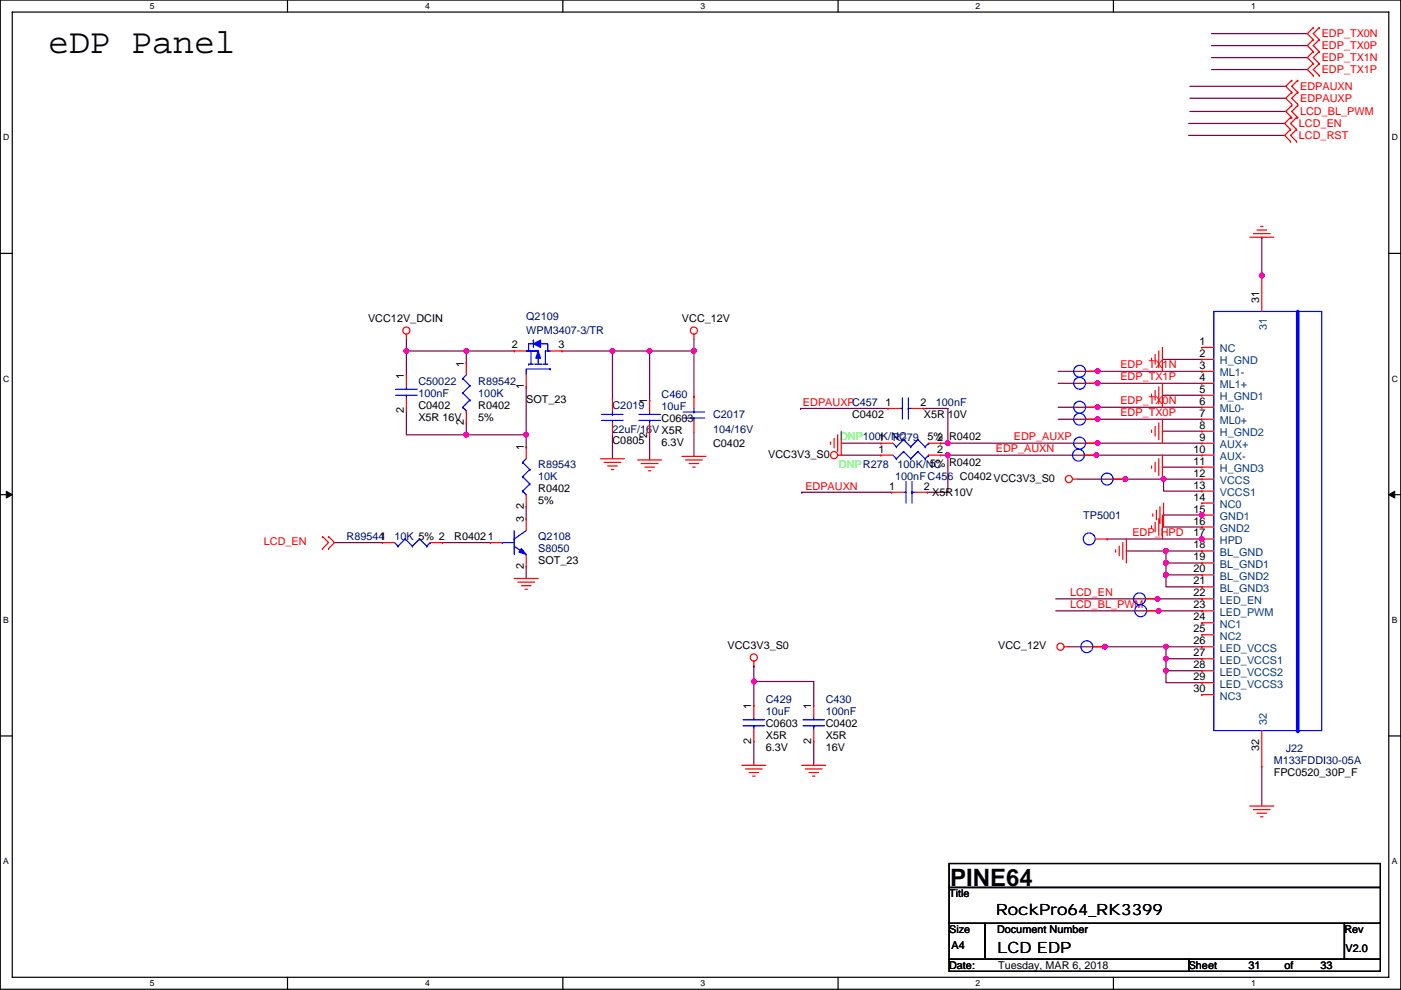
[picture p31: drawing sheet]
<svg xmlns="http://www.w3.org/2000/svg" width="297mm" height="210mm" viewBox="0 0 297 210" stroke-linecap="round" stroke-linejoin="round" font-family="sans-serif">
<defs><g id="words">
<text font-size="7.4" x="10.2" y="11.2">eDP Panel</text>
<text font-size="5.1" x="201.5" y="187.9">PINE64</text>
<g font-size="3.3">
<text x="211.1" y="194.2">RockPro64_RK3399</text>
<text x="211.4" y="202">LCD EDP</text>
</g>
<g font-size="2.3" fill="#f00">
<text x="280.2" y="7.9">EDP_TX0N</text>
<text x="280.2" y="10.5">EDP_TX0P</text>
<text x="280.2" y="13">EDP_TX1N</text>
<text x="280.2" y="15.5">EDP_TX1P</text>
<text x="275.7" y="19.1">EDPAUXN</text>
<text x="275.7" y="21.6">EDPAUXP</text>
<text x="275.4" y="27">LCD_EN</text>
<text x="275.4" y="29.5">LCD_RST</text>
<text x="275.7" y="24.4">LCD_BL_PWM</text>
<text x="237.6" y="78.1">EDP_TX1N</text>
<text x="237.6" y="80.7">EDP_TX1P</text>
<text x="170.2" y="86.1">EDPAUXPC457</text>
<text x="237.6" y="85.8">EDP_TX0N</text>
<text x="237.6" y="88.3">EDP_TX0P</text>
<text x="211.1" y="95.9">EDP_AUXN</text>
<text x="214.9" y="93.4">EDP_AUXP</text>
<text x="170.7" y="103.9">EDPAUXN</text>
<text x="240.1" y="113.7">EDP_HPD</text>
<text x="55.9" y="115.6">LCD_EN</text>
<text x="226.9" y="126.4">LCD_EN</text>
<text x="226.9" y="128.9">LCD_BL_PWM</text>
</g>
<g font-size="2.3">
<text x="267" y="64.3" transform="rotate(-90 267 64.3)">31</text>
<text x="78" y="68.4">VCC12V_DCIN</text>
<text x="144.6" y="68.4">VCC_12V</text>
<text x="98.3" y="77.7" transform="rotate(-90 98.3 77.7)">1</text>
<text x="108.5" y="73.9">2</text>
<text x="118.4" y="73.9">3</text>
<text x="254.3" y="73.2">1</text>
<text x="254.3" y="75.7">2</text>
<text x="85.6" y="80.3" transform="rotate(-90 85.6 80.3)">1</text>
<text x="111" y="82.6" transform="rotate(-90 111 82.6)">1</text>
<text x="254.3" y="78.2">3</text>
<text x="254.3" y="80.8">4</text>
<text x="254.3" y="83.3">5</text>
<text x="85.6" y="87.7" transform="rotate(-90 85.6 87.7)">2</text>
<text x="88.7" y="86.7">C0402</text>
<text x="88.7" y="89.2">X5R 16V</text>
<text x="101.4" y="86.7">R0402</text>
<text x="101.4" y="89.2">5%</text>
<text x="111.6" y="85.4">SOT_23</text>
<text x="137.2" y="85.6" transform="rotate(-90 137.2 85.6)">1</text>
<text x="140.3" y="89.5">C0603</text>
<text x="180.7" y="88.7">C0402</text>
<text x="187.8" y="86.1">1</text>
<text x="195.1" y="86.1">2</text>
<text x="195.9" y="88.7">X5R 10V</text>
<text x="254.3" y="85.9">6</text>
<text x="254.3" y="88.4">7</text>
<text x="98.3" y="90.2" transform="rotate(-90 98.3 90.2)">2</text>
<text x="111" y="95.5" transform="rotate(-90 111 95.5)">1</text>
<text x="129.9" y="94.3">C0805</text>
<text x="137.2" y="93" transform="rotate(-90 137.2 93)">2</text>
<text x="140.3" y="94.5">6.3V</text>
<text x="151.2" y="94.8">C0402</text>
<text x="186.2" y="93.5">1</text>
<text x="196.7" y="93.3">5%</text>
<text x="198.7" y="93.5">2</text>
<text x="201.2" y="93.3">R0402</text>
<text x="254.3" y="90.9">8</text>
<text x="254.3" y="93.5">9</text>
<text x="162.9" y="97.1">VCC3V3_S0</text>
<text x="186.2" y="96">1</text>
<text x="197.2" y="99.1">5%</text>
<text x="198.7" y="96">2</text>
<text x="201.2" y="98.8">R0402</text>
<text x="253" y="96">10</text>
<text x="253" y="98.6">11</text>
<text x="253" y="101.1">12</text>
<text x="111" y="108" transform="rotate(-90 111 108)">2</text>
<text x="114.1" y="104.4">R0402</text>
<text x="114.1" y="107">5%</text>
<text x="188.5" y="103.9">1</text>
<text x="195.9" y="103.9">2</text>
<text x="197.7" y="105.2">X5R10V</text>
<text x="253" y="103.6">13</text>
<text x="253" y="106.2">14</text>
<text x="111" y="110.8" transform="rotate(-90 111 110.8)">3</text>
<text x="253" y="108.7">15</text>
<text x="253" y="111.3">16</text>
<text x="253" y="113.8">17</text>
<text x="96.3" y="114.6">R04021</text>
<text x="114.1" y="119.7">SOT_23</text>
<text x="253" y="116.3">18</text>
<text x="253" y="118.9">19</text>
<text x="111" y="120.7" transform="rotate(-90 111 120.7)">2</text>
<text x="253" y="121.4">20</text>
<text x="253" y="124">21</text>
<text x="253" y="126.5">22</text>
<text x="253" y="129">23</text>
<text x="253" y="131.6">24</text>
<text x="154.2" y="137.7">VCC3V3_S0</text>
<text x="211.6" y="137.7">VCC_12V</text>
<text x="253" y="134.1">25</text>
<text x="253" y="136.7">26</text>
<text x="253" y="139.2">27</text>
<text x="253" y="141.7">28</text>
<text x="253" y="144.3">29</text>
<text x="253" y="146.8">30</text>
<text x="159.3" y="150.4" transform="rotate(-90 159.3 150.4)">1</text>
<text x="162.4" y="154.2">C0603</text>
<text x="172" y="150.4" transform="rotate(-90 172 150.4)">1</text>
<text x="175.1" y="154.2">C0402</text>
<text x="159.3" y="157.8" transform="rotate(-90 159.3 157.8)">2</text>
<text x="162.4" y="156.8">X5R</text>
<text x="162.4" y="159.3">6.3V</text>
<text x="172" y="157.8" transform="rotate(-90 172 157.8)">2</text>
<text x="175.1" y="156.8">X5R</text>
<text x="175.1" y="159.3">16V</text>
<text x="267" y="159.3" transform="rotate(-90 267 159.3)">32</text>
<text x="270.1" y="164.6">FPC0520_30P_F</text>
<text x="201.2" y="190.3">Title</text>
<text x="201.2" y="197.9">Size</text>
<text x="211.4" y="197.9">Document Number</text>
<text x="285" y="197.9">Rev</text>
<text x="201.7" y="201.2">A4</text>
<text x="285.3" y="202">V2.0</text>
<text x="201.2" y="205.5">Date:</text>
<text x="211.6" y="205.5">Tuesday, MAR 6, 2018</text>
<text x="252" y="205.5">Sheet</text>
<text x="264.7" y="205.5">31</text>
<text x="272.3" y="205.5">of</text>
<text x="280" y="205.5">33</text>
</g>
<g font-size="2.3" fill="#000080">
<text x="111.6" y="67.9">Q2109</text>
<text x="111.6" y="70.9">WPM3407-3/TR</text>
<text x="88.7" y="81.6">C50022</text>
<text x="101.4" y="81.6">R89542</text>
<text x="88.7" y="84.1">100nF</text>
<text x="101.4" y="84.1">100K</text>
<text x="129.9" y="86.7">C2019</text>
<text x="140.3" y="84.4">C460</text>
<text x="140.3" y="86.9">10uF</text>
<text x="151.2" y="88.7">C2017</text>
<text x="198.4" y="86.1">100nF</text>
<text x="129.9" y="91.7">22uF/16V X5R</text>
<text x="151.2" y="91.7">104/16V</text>
<text x="189.3" y="93.5">R279</text>
<text x="114.1" y="99.4">R89543</text>
<text x="114.1" y="101.9">10K</text>
<text x="189.8" y="101.9">100nFC456 C0402VCC3V3_S0</text>
<text x="190.3" y="99.4">100K/NC</text>
<text x="229.7" y="110">TP5001</text>
<text x="73.5" y="114.6">R895441</text>
<text x="83.6" y="114.6">10K 5% 2</text>
<text x="114.1" y="114.6">Q2108</text>
<text x="114.1" y="117.1">S8050</text>
<text x="162.4" y="149.1">C429</text>
<text x="175.1" y="149.1">C430</text>
<text x="162.4" y="151.7">10uF</text>
<text x="175.1" y="151.7">100nF</text>
<text x="272.6" y="159.6">J22</text>
<text x="270.1" y="162.1">M133FDDI30-05A</text>
</g>
<g font-size="2.3" fill="#004080">
<text x="268.6" y="69.9" transform="rotate(-90 268.6 69.9)">31</text>
<text x="258.6" y="74.7">NC</text>
<text x="258.6" y="77.3">H_GND</text>
<text x="258.6" y="79.8">ML1-</text>
<text x="258.6" y="82.3">ML1+</text>
<text x="258.6" y="84.9">H_GND1</text>
<text x="258.6" y="87.4">ML0-</text>
<text x="258.6" y="90">ML0+</text>
<text x="258.6" y="92.5">H_GND2</text>
<text x="258.6" y="95">AUX+</text>
<text x="258.6" y="97.6">AUX-</text>
<text x="258.6" y="100.1">H_GND3</text>
<text x="258.6" y="102.7">VCCS</text>
<text x="258.6" y="105.2">VCCS1</text>
<text x="258.6" y="107.7">NC0</text>
<text x="258.6" y="110.3">GND1</text>
<text x="258.6" y="112.8">GND2</text>
<text x="258.6" y="115.4">HPD</text>
<text x="258.6" y="117.9">BL_GND</text>
<text x="258.6" y="120.4">BL_GND1</text>
<text x="258.6" y="123">BL_GND2</text>
<text x="258.6" y="125.5">BL_GND3</text>
<text x="258.6" y="128.1">LED_EN</text>
<text x="258.6" y="130.6">LED_PWM</text>
<text x="258.6" y="133.1">NC1</text>
<text x="258.6" y="135.7">NC2</text>
<text x="258.6" y="138.2">LED_VCCS</text>
<text x="258.6" y="140.8">LED_VCCS1</text>
<text x="258.6" y="143.3">LED_VCCS2</text>
<text x="258.6" y="145.8">LED_VCCS3</text>
<text x="258.6" y="148.4">NC3</text>
<text x="268.6" y="153.7" transform="rotate(-90 268.6 153.7)">32</text>
</g>
<g font-size="2.3" fill="#0f0">
<text x="178.1" y="93.3">DNP100K/NC</text>
<text x="177.9" y="99.4">DNPR278</text>
</g>
<g font-size="1.8">
<text x="31.8" y="1.9">5</text>
<text x="90.1" y="1.9">4</text>
<text x="148.5" y="1.9">3</text>
<text x="206.9" y="1.9">2</text>
<text x="265.2" y="1.9">1</text>
<text x=".7" y="29.8">D</text>
<text x="295.1" y="29.8">D</text>
<text x=".7" y="81">C</text>
<text x="295.1" y="81">C</text>
<text x=".7" y="132.1">B</text>
<text x="295.1" y="132.1">B</text>
<text x=".7" y="183.3">A</text>
<text x="295.1" y="183.3">A</text>
<text x="31.8" y="209.2">5</text>
<text x="90.1" y="209.2">4</text>
<text x="148.5" y="209.2">3</text>
<text x="206.9" y="209.2">2</text>
<text x="265.2" y="209.2">1</text>
</g>
</g></defs>
<path d="M.1 0h296.9v209.8h-296.9zM2.6 2.6h291.8v204.7h-291.8z" fill="none" stroke="#000" stroke-width=".25"/>
<g fill="#fff">
<path d="M31.8 .3h1v2h-1z"/>
<path d="M31.8 207.5h1v2.1h-1z"/>
</g>
<path d="M61 0v2.6M61 207.3v2.5" fill="none" stroke="#000" stroke-width=".25"/>
<g fill="#fff">
<path d="M90.1 .3h1v2h-1z"/>
<path d="M90.1 207.5h1v2.1h-1z"/>
</g>
<path d="M119.3 0v2.6M119.3 207.3v2.5" fill="none" stroke="#000" stroke-width=".25"/>
<g fill="#fff">
<path d="M148.5 .3h1v2h-1z"/>
<path d="M148.5 207.5h1v2.1h-1z"/>
</g>
<path d="M177.7 0v2.6M177.7 207.3v2.5" fill="none" stroke="#000" stroke-width=".25"/>
<g fill="#fff">
<path d="M206.9 .3h1v2h-1z"/>
<path d="M206.9 207.5h1v2.1h-1z"/>
</g>
<path d="M236.1 0v2.6M236.1 207.3v2.5" fill="none" stroke="#000" stroke-width=".25"/>
<g fill="#fff">
<path d="M265.2 .3h1v2h-1z"/>
<path d="M265.2 207.5h1v2.1h-1z"/>
<path d="M.7 28.2h1.3v2h-1.3z"/>
<path d="M295.1 28.2h1.3v2h-1.3z"/>
<path d="M.7 79.3h1.3v2.1h-1.3z"/>
<path d="M295.1 79.3h1.3v2.1h-1.3z"/>
</g>
<path d="M.1 53.7h2.5M294.4 53.7h2.6" fill="none" stroke="#000" stroke-width=".25"/>
<g fill="#fff">
<path d="M.7 130.5h1.2v2h-1.2z"/>
<path d="M295.1 130.5h1.2v2h-1.2z"/>
</g>
<path d="M.1 104.9h2.5M294.4 104.9h2.6" fill="none" stroke="#000" stroke-width=".25"/>
<path d="M1.3 104.2l1.3 .7-1.3 .7zM294.4 104.9l1.3-.7v1.4z" fill="#000" stroke="#000" stroke-width=".21"/>
<g fill="#fff">
<path d="M.7 181.7h1.2v2h-1.2z"/>
<path d="M295.1 181.7h1.2v2h-1.2z"/>
</g>
<path d="M.1 156.1h2.5M294.4 156.1h2.6M201.2 183.2h91.5v5h-91.5zM201.2 188.2h91.5v7.7h-91.5zM201.2 195.9h7.6v7.6h-7.6zM208.8 195.9h76.2v7.6h-76.2zM285 195.9h7.7v7.6h-7.7zM201.2 203.5h50.8v2.5h-50.8zM252 203.5h40.7v2.5h-40.7z" fill="none" stroke="#000" stroke-width=".25"/>
<g fill="none" stroke="#800040" stroke-width=".25">
<path d="M252.3 18.3h20.3M256.9 7.1h20.3M256.9 9.7h20.3M256.9 14.8h20.3M256.9 12.2h20.3M252 26.2h20.3M252 28.7h20.3M252.3 23.6h20.3M252.3 20.8h20.3M267.5 50.3h.1M267.5 50.3v8.4M86.2 71.9v2.5"/>
<path d="M86.2 74.4h.1M86.2 74.4v5.1M86.2 74.4h12.7M98.9 74.4v2.6M98.9 74.4h10.1M119.2 74.4h18.5M129.9 74.4h.1M129.9 74.4v10.2M137.7 74.4h9.4M137.7 74.4v10.5M147.1 74.4h.1M147.1 71.9v2.5"/>
<path d="M147.1 74.4v9.7M224.3 78.8h30.5M232.7 78.8h.1M246.4 76.2h8.4M254.8 78.8h.1M86.2 87.1v5.1h12.7M98.9 92.2h.1M98.9 89.7v2.5M98.9 92.2h12.7M111.6 82.1v10.1M111.6 92.2v2.6M129.9 92.2v5.1"/>
<path d="M137.7 84.9h.1M137.7 92.5v5.1M147.1 91.7v5.1M169.7 86.6h.1M169.7 86.6h18.6M178.4 94h8.3M178.6 96.5h8.1M195.9 86.6h5.1v7.4M199.4 94h1.6M199.4 96.5h1.6M201 94h31.7M224.3 81.3h30.5"/>
<path d="M224.3 88.9h30.5M224.3 86.4h30.5M232.5 96.5h-31.5v7.9h-4.3M232.5 96.5h.1M232.5 96.5h22.3M232.7 81.3h.1M232.7 88.9h.1M232.7 86.4h.1M232.7 94h.1M232.7 94h22.1M246.4 83.8h8.4M246.4 91.5h8.4"/>
<path d="M246.4 99.1h8.4M254.8 81.3h.1M254.8 86.4h.1M254.8 88.9h.1M70.9 115.1h10.2M93.8 115.1h.1M93.8 115.1h10.1M111.6 107.5v2.5M170 104.4h.1M170 104.4h19M228.4 101.6h26.4M234.8 114.3h20"/>
<path d="M238.8 116.9h.1M238.8 116.9h8.4M246.4 111.8h8.4M246.7 101.6v2.6h8.1M246.7 101.6h.1M246.7 109.2h8.1M247.2 119.4h.1M247.2 116.9v2.5M247.2 116.9h7.6M247.2 119.4v2.5h7.6M247.2 119.4h7.6M254.8 109.2h.1"/>
<path d="M254.8 114.3h.1M254.8 114.3h.3M254.8 109.2h.3M111.6 120.2v2.5M223.8 127h21.6M223.8 129.6h21.9M226.6 137.2h7.6M234.2 137.2h.1M234.2 137.2h13M245.4 127h.1M245.4 127h9.4M245.7 129.6h.1"/>
<path d="M245.7 129.6h9.1M247.2 137.2v2.5h7.6M247.2 137.2h.1M247.2 137.2h7.6M247.2 139.7v2.6M247.2 121.9v2.6h7.6M247.2 121.9h.1M159.8 144.5v5.1M159.8 144.5h12.7v5.1M159.8 157.2v5.1M159.8 141.2h.1M159.8 141.2v3.3"/>
<path d="M172.5 157.2v5.1M247.2 142.3h.1M247.2 142.3v2.5h7.6M247.2 142.3h7.6M267.5 162.6v8.4"/>
</g>
<g fill="#f0f" stroke="#f0f" stroke-width=".25">
<circle cx="159.8" cy="144.5" r=".5"/>
<circle cx="232.7" cy="78.7" r=".5"/>
<circle cx="232.7" cy="81.3" r=".5"/>
<circle cx="232.7" cy="88.9" r=".5"/>
<circle cx="232.7" cy="86.4" r=".5"/>
<circle cx="201" cy="96.5" r=".5"/>
<circle cx="232.5" cy="96.5" r=".5"/>
<circle cx="201" cy="94" r=".5"/>
<circle cx="232.7" cy="94" r=".5"/>
<circle cx="246.7" cy="101.6" r=".5"/>
<circle cx="245.4" cy="127" r=".5"/>
<circle cx="245.7" cy="129.5" r=".5"/>
<circle cx="234.2" cy="137.2" r=".5"/>
<circle cx="247.2" cy="139.7" r=".5"/>
<circle cx="247.2" cy="137.2" r=".5"/>
<circle cx="247.2" cy="142.2" r=".5"/>
<circle cx="247.2" cy="119.4" r=".5"/>
<circle cx="247.2" cy="121.9" r=".5"/>
<circle cx="254.8" cy="109.2" r=".5"/>
<circle cx="267.5" cy="58.4" r=".5"/>
<circle cx="147.1" cy="74.4" r=".5"/>
<circle cx="129.8" cy="74.4" r=".5"/>
<circle cx="247.2" cy="116.8" r=".5"/>
<circle cx="137.7" cy="74.4" r=".5"/>
<circle cx="238.6" cy="101.6" r=".5"/>
<circle cx="254.8" cy="114.3" r=".5"/>
<circle cx="111.6" cy="92.2" r=".5"/>
<circle cx="98.9" cy="92.2" r=".5"/>
<circle cx="98.9" cy="74.4" r=".5"/>
<circle cx="86.2" cy="74.4" r=".5"/>
</g>
<g fill="none" stroke="#f00" stroke-width=".25">
<path d="M273.9 17h.1M273.9 19.6h.1M273.9 17l-1.3 1.3 1.3 1.3M273.9 19.6l-1.3 1.2 1.3 1.3M275.1 19.6h.1M275.1 17h.1M275.1 17l-1.2 1.3 1.2 1.3M275.1 19.6l-1.2 1.2 1.2 1.3M278.4 5.9h.1M278.4 8.4h.1M278.4 10.9h.1M278.4 13.5h.1"/>
<path d="M278.4 16h.1M278.4 5.9l-1.2 1.2 1.2 1.3M278.4 8.4l-1.2 1.3 1.2 1.2M278.4 10.9l-1.2 1.3 1.2 1.3M278.4 13.5l-1.2 1.3 1.2 1.2M279.7 8.4h.1M279.7 5.9h.1M279.7 10.9h.1M279.7 13.5h.1M279.7 16h.1M279.7 5.9l-1.3 1.2 1.3 1.3M279.7 8.4l-1.3 1.3 1.3 1.2"/>
<path d="M279.7 10.9l-1.3 1.3 1.3 1.3M279.7 13.5l-1.3 1.3 1.3 1.2M273.6 24.9h.1M273.6 27.5h.1M273.6 30h.1M273.6 24.9l-1.3 1.3 1.3 1.3M273.6 27.5l-1.3 1.2 1.3 1.3M273.9 22.1h.1M273.9 22.4h.1M273.9 24.9h.1M273.9 22.4l-1.3 1.2 1.3 1.3M274.9 27.5h.1"/>
<path d="M274.9 24.9h.1M274.9 30h.1M274.9 24.9l-1.3 1.3 1.3 1.3M274.9 27.5l-1.3 1.2 1.3 1.3M275.1 22.1h.1M275.1 24.9h.1M275.1 22.4h.1M275.1 22.4l-1.2 1.2 1.2 1.3M265 50.3h5.1M265.7 49.6h3.6M266.5 48.8h2M267.3 48h.5"/>
<path d="M267.5 58.4h.1M267.5 58.4v7.7M86.2 70.9v1M86.2 79.5h.1M86.2 79.5v2.6M98.9 77h.1M98.9 77v2.5M109 74.4h.1M109 74.4h2.6M111.6 79.5v2.6M116.6 74.4h2.6M119.2 74.4h.1"/>
<path d="M147.1 70.9v1M230.2 78.8h2.5M232.7 78.8h.1M244.2 76v.5M244.9 75.2v2M245.7 74.4v3.6M246.4 73.7v5.1M254.8 73.7h.1M254.8 76.2h.1M254.8 78.8h.1M254.8 78.8h2.6M254.8 73.7h2.6"/>
<path d="M254.8 76.2h2.6M86.2 87.1h.1M86.2 84.6v2.5M98.9 89.7h.1M98.9 87.1v2.6M111.6 94.8h.1M111.6 82.1h.1M111.6 94.8v2.5M127.3 97.3h5.1M128.1 98.1h3.5M128.8 98.8h2.1M129.6 99.6h.5"/>
<path d="M129.9 89.7v2.5M129.9 84.6h.1M129.9 84.6v2.5M135.2 97.6h5.1M136 98.3h3.5M136.7 99.1h2M137.5 99.8h.5M137.7 84.9h.1M137.7 92.5h.1M137.7 84.9v2.5M137.7 89.9v2.6M144.6 96.8h5.1"/>
<path d="M145.3 97.6h3.6M146.1 98.3h2M146.9 99.1h.5M147.1 89.2v2.5M147.1 84.1h.1M147.1 84.1v2.5M176.1 93.7v.6M176.8 93v2M177.6 96.5h1M177.6 92.2v3.6M178.4 91.5v5M186.7 94h.1"/>
<path d="M186.7 96.5h.1M186.7 96.5h2.6M186.7 94h2.6M188.3 86.6h.1M188.3 86.6h2.5M193.4 86.6h2.5M195.9 86.6h.1M196.9 96.5h2.5M196.9 94h2.5M199.4 94h.1M199.4 96.5h.1M229.9 96.5h2.6"/>
<path d="M230.2 94h2.5M230.2 88.9h2.5M230.2 86.4h2.5M230.2 81.3h2.5M232.5 96.5h.1M232.7 94h.1M232.7 88.9h.1M232.7 86.4h.1M232.7 81.3h.1M244.2 83.6v.5M244.2 91.2v.5M244.2 98.8v.5"/>
<path d="M244.9 82.8v2.1M244.9 90.4v2.1M244.9 98.1v2M245.7 82.1v3.5M245.7 89.7v3.5M245.7 97.3v3.6M246.4 81.3v5.1M246.4 88.9v5.1M246.4 96.5v5.1M254.8 81.3h.1M254.8 83.8h.1M254.8 86.4h.1"/>
<path d="M254.8 88.9h.1M254.8 91.5h.1M254.8 94h.1M254.8 96.5h.1M254.8 99.1h.1M254.8 96.5h2.6M254.8 94h2.6M254.8 88.9h2.6M254.8 86.4h2.6M254.8 81.3h2.6M254.8 83.8h2.6M254.8 91.5h2.6"/>
<path d="M254.8 99.1h2.6M68.4 113.8h.1M68.4 116.4h.1M68.4 113.8l1.3 1.3-1.3 1.3M69.7 116.4h.1M69.7 113.8h.1M69.7 113.8l1.2 1.3-1.2 1.3M81.1 115.1h.1M81.1 115.1h2.5M91.2 115.1h2.6M93.8 115.1h.1M103.9 115.1h.1"/>
<path d="M103.9 115.1h2.6M111.6 107.5h.1M111.6 110h.1M111.6 104.9v2.6M111.6 110v2.5M111.6 117.6v2.6M189 104.4h.1M189 104.4h2.6M194.1 104.4h2.6M196.7 104.4h.1M227.4 101.6h1M232.2 114.3h2.6"/>
<path d="M234.8 114.3h.1M236 101.6h2.6M236.5 116.6v.5M237.3 115.8v2.1M238.1 115.1v3.5M238.6 101.6h.1M238.8 114.3v5.1M244.2 111.5v.5M244.4 109v.5M244.9 110.8v2M245.2 108.2v2.1M245.7 110v3.6"/>
<path d="M245.9 107.5v3.5M246.4 109.2v5.1M246.7 106.7v5.1M254.8 101.6h.1M254.8 104.2h.1M254.8 106.7h.1M254.8 109.2h.1M254.8 111.8h.1M254.8 114.3h.1M254.8 116.9h.1M254.8 119.4h.1M254.8 101.6h2.6"/>
<path d="M254.8 114.3h2.6M254.8 104.2h2.6M254.8 106.7h2.6M254.8 109.2h2.6M254.8 111.8h2.6M254.8 116.9h2.6M254.8 119.4h2.6M109 122.7h5.1M109.8 123.5h3.5M110.6 124.2h2M111.3 125h.5M111.6 120.2h.1"/>
<path d="M225.6 137.2h1M231.7 137.2h2.5M234.2 137.2h.1M242.9 127h2.5M243.1 129.6h2.6M245.4 127h.1M245.7 129.6h.1M254.8 121.9h.1M254.8 124.5h.1M254.8 127h.1M254.8 129.6h.1M254.8 132.1h.1"/>
<path d="M254.8 134.6h.1M254.8 137.2h.1M254.8 139.7h.1M254.8 127h2.6M254.8 129.6h2.6M254.8 137.2h2.6M254.8 121.9h2.6M254.8 124.5h2.6M254.8 132.1h2.6M254.8 134.6h2.6M254.8 139.7h2.6M159.8 140.2v1"/>
<path d="M159.8 149.6h.1M159.8 157.2h.1M159.8 149.6v2.6M159.8 154.7v2.5M172.5 149.6h.1M172.5 157.2h.1M172.5 149.6v2.6M172.5 154.7v2.5M254.8 142.3h.1M254.8 144.8h.1M254.8 147.3h.1M254.8 142.3h2.6"/>
<path d="M254.8 144.8h2.6M254.8 147.3h2.6M267.5 155v7.6M157.3 162.3h5.1M158 163.1h3.6M158.8 163.9h2M159.6 164.6h.5M170 162.3h5.1M170.7 163.1h3.6M171.5 163.9h2M172.3 164.6h.5M265 171h5.1"/>
<path d="M265.7 171.7h3.6M266.5 172.5h2M267.3 173.2h.5M267.5 162.6h.1"/>
<circle cx="86.2" cy="70.1" r=".76"/>
<circle cx="147.1" cy="70.1" r=".76"/>
<circle cx="176.8" cy="96.5" r=".76"/>
<circle cx="226.6" cy="101.6" r=".76"/>
<circle cx="159.8" cy="139.5" r=".76"/>
<circle cx="224.8" cy="137.2" r=".76"/>
</g>
<g fill="none" stroke="#00f" stroke-width=".25">
<path d="M98.9 79.5l-.8 .8M112.1 77.2h.1M112.1 77.2h1M112.6 74.4v2.8M113.1 72.9h-1v1.5M113.1 72.2h.1M113.1 72.2v1.5M113.3 77.2h1.6M114.1 74.4h-2.5h2.5v1.1M114.1 75.7v1.5M114.6 72.9h1.5v1.5M115.1 77.2h1"/>
<path d="M116.1 74.4h.5M116.1 74.4h.3M116.1 74.4h-.5v2.8M116.6 78.3h-5v1.2M116.6 78.3h.1M257.4 66.1h22.8v88.9h-22.8zM83.9 83.8h4.6M83.9 82.6h4.6M86.2 82.1v.5M86.2 83.8h.1M86.2 83.8v.8M98.1 80.3h.1"/>
<path d="M98.1 83.3h.1M98.1 86.4h.1M98.1 80.3l1.5 1.5M98.1 83.3l1.5 1.6M98.1 86.4l.8 .7M98.9 87.1h.1M99.6 81.8h.1M99.6 84.9h.1M99.6 81.8l-1.5 1.5M99.6 84.9l-1.5 1.5M110.8 98.1h.1M110.8 98.1l1.5 1.5"/>
<path d="M111.6 97.3l-.8 .8M112.3 99.6h.1M112.3 99.6l-1.5 1.5M127.6 87.9h4.5M127.6 89.2h4.5M129.9 89.2v.5M129.9 87.9h.1M129.9 87.1v.8M135.4 89.2h4.6M135.4 87.9h4.6M137.7 87.4v.5M137.7 89.2h.1"/>
<path d="M137.7 89.2v.7M144.8 87.4h4.6M144.8 88.7h4.6M147.1 88.7v.5M147.1 87.4h.1M147.1 86.6v.8M189.3 94l.8 .8M189.3 96.5l.8 .8M190.1 94.8h.1M190.1 97.3h.1M190.8 86.6h.5M191.3 84.3v4.6"/>
<path d="M191.6 93.2h.1M191.6 95.8h.1M191.6 93.2l-1.5 1.6M191.6 93.2l1.5 1.6M191.6 95.8l-1.5 1.5M191.6 95.8l1.5 1.5M192.6 84.3v4.6M192.6 86.6h.1M192.6 86.6h.8M193.1 94.8h.1M193.1 97.3h.1M194.6 93.2h.1"/>
<path d="M194.6 95.8h.1M194.6 93.2l-1.5 1.6M194.6 93.2l1.5 1.6M194.6 95.8l-1.5 1.5M194.6 95.8l1.5 1.5M196.1 94.8h.1M196.1 97.3h.1M196.9 94h.1M196.9 96.5h.1M196.9 94l-.8 .8M196.9 96.5l-.8 .8M83.6 115.1l.8 .7"/>
<path d="M84.4 115.8h.1M85.9 114.3h.1M85.9 114.3l-1.5 1.5M85.9 114.3l1.5 1.5M87.4 115.8h.1M89 114.3h.1M89 114.3l-1.6 1.5M89 114.3l1.5 1.5M90.5 115.8h.1M91.2 115.1h.1M91.2 115.1l-.7 .7M106.5 115.1h.1"/>
<path d="M106.5 115.1h2.5M109 114.3h.1M109 112.5v5.1M109 115.8l2.6 1.8M110.8 101.1h.1M110.8 104.2h.1M110.8 101.1l1.5 1.5M110.8 104.2l.8 .7M111.6 104.9h.1M111.6 117.6h.1M111.6 112.5l-2.6 1.8M112.3 102.6h.1"/>
<path d="M112.3 102.6l-1.5 1.6M191.6 104.4h.5M192.1 102.1v4.6M193.4 102.1v4.6M193.4 104.4h.1M193.4 104.4h.7M157.5 153.9h4.6M157.5 152.7h4.6M159.8 152.2v.5M159.8 153.9h.1M159.8 153.9v.8M170.2 153.9h4.6"/>
<path d="M170.2 152.7h4.6M172.5 152.2v.5M172.5 153.9h.1M172.5 153.9v.8"/>
<circle cx="228.9" cy="78.7" r="1.26"/>
<circle cx="228.6" cy="96.5" r="1.26"/>
<circle cx="228.9" cy="94" r="1.26"/>
<circle cx="228.9" cy="81.3" r="1.26"/>
<circle cx="228.9" cy="86.4" r="1.26"/>
<circle cx="228.9" cy="88.9" r="1.26"/>
<circle cx="230.9" cy="114.3" r="1.26"/>
<circle cx="234.7" cy="101.6" r="1.26"/>
<circle cx="230.4" cy="137.2" r="1.26"/>
<circle cx="241.6" cy="127" r="1.26"/>
<circle cx="241.9" cy="129.5" r="1.26"/>
</g>
<path d="M275.1 66.1v88.9M275.1 155h.1" fill="none" stroke="#00f" stroke-width=".76"/>
<g fill="#00f" stroke="#00f" stroke-width=".25">
<path d="M114.1 74.4l.5 1.6h-1z" fill-rule="evenodd"/>
<path d="M113.1 72.9l1.5-.7v1.5z" fill-rule="evenodd"/>
<path d="M110.6 116.4l1 1.2-1.6-.5z" fill-rule="evenodd"/>
</g>
<use href="#words"/>
</svg>
